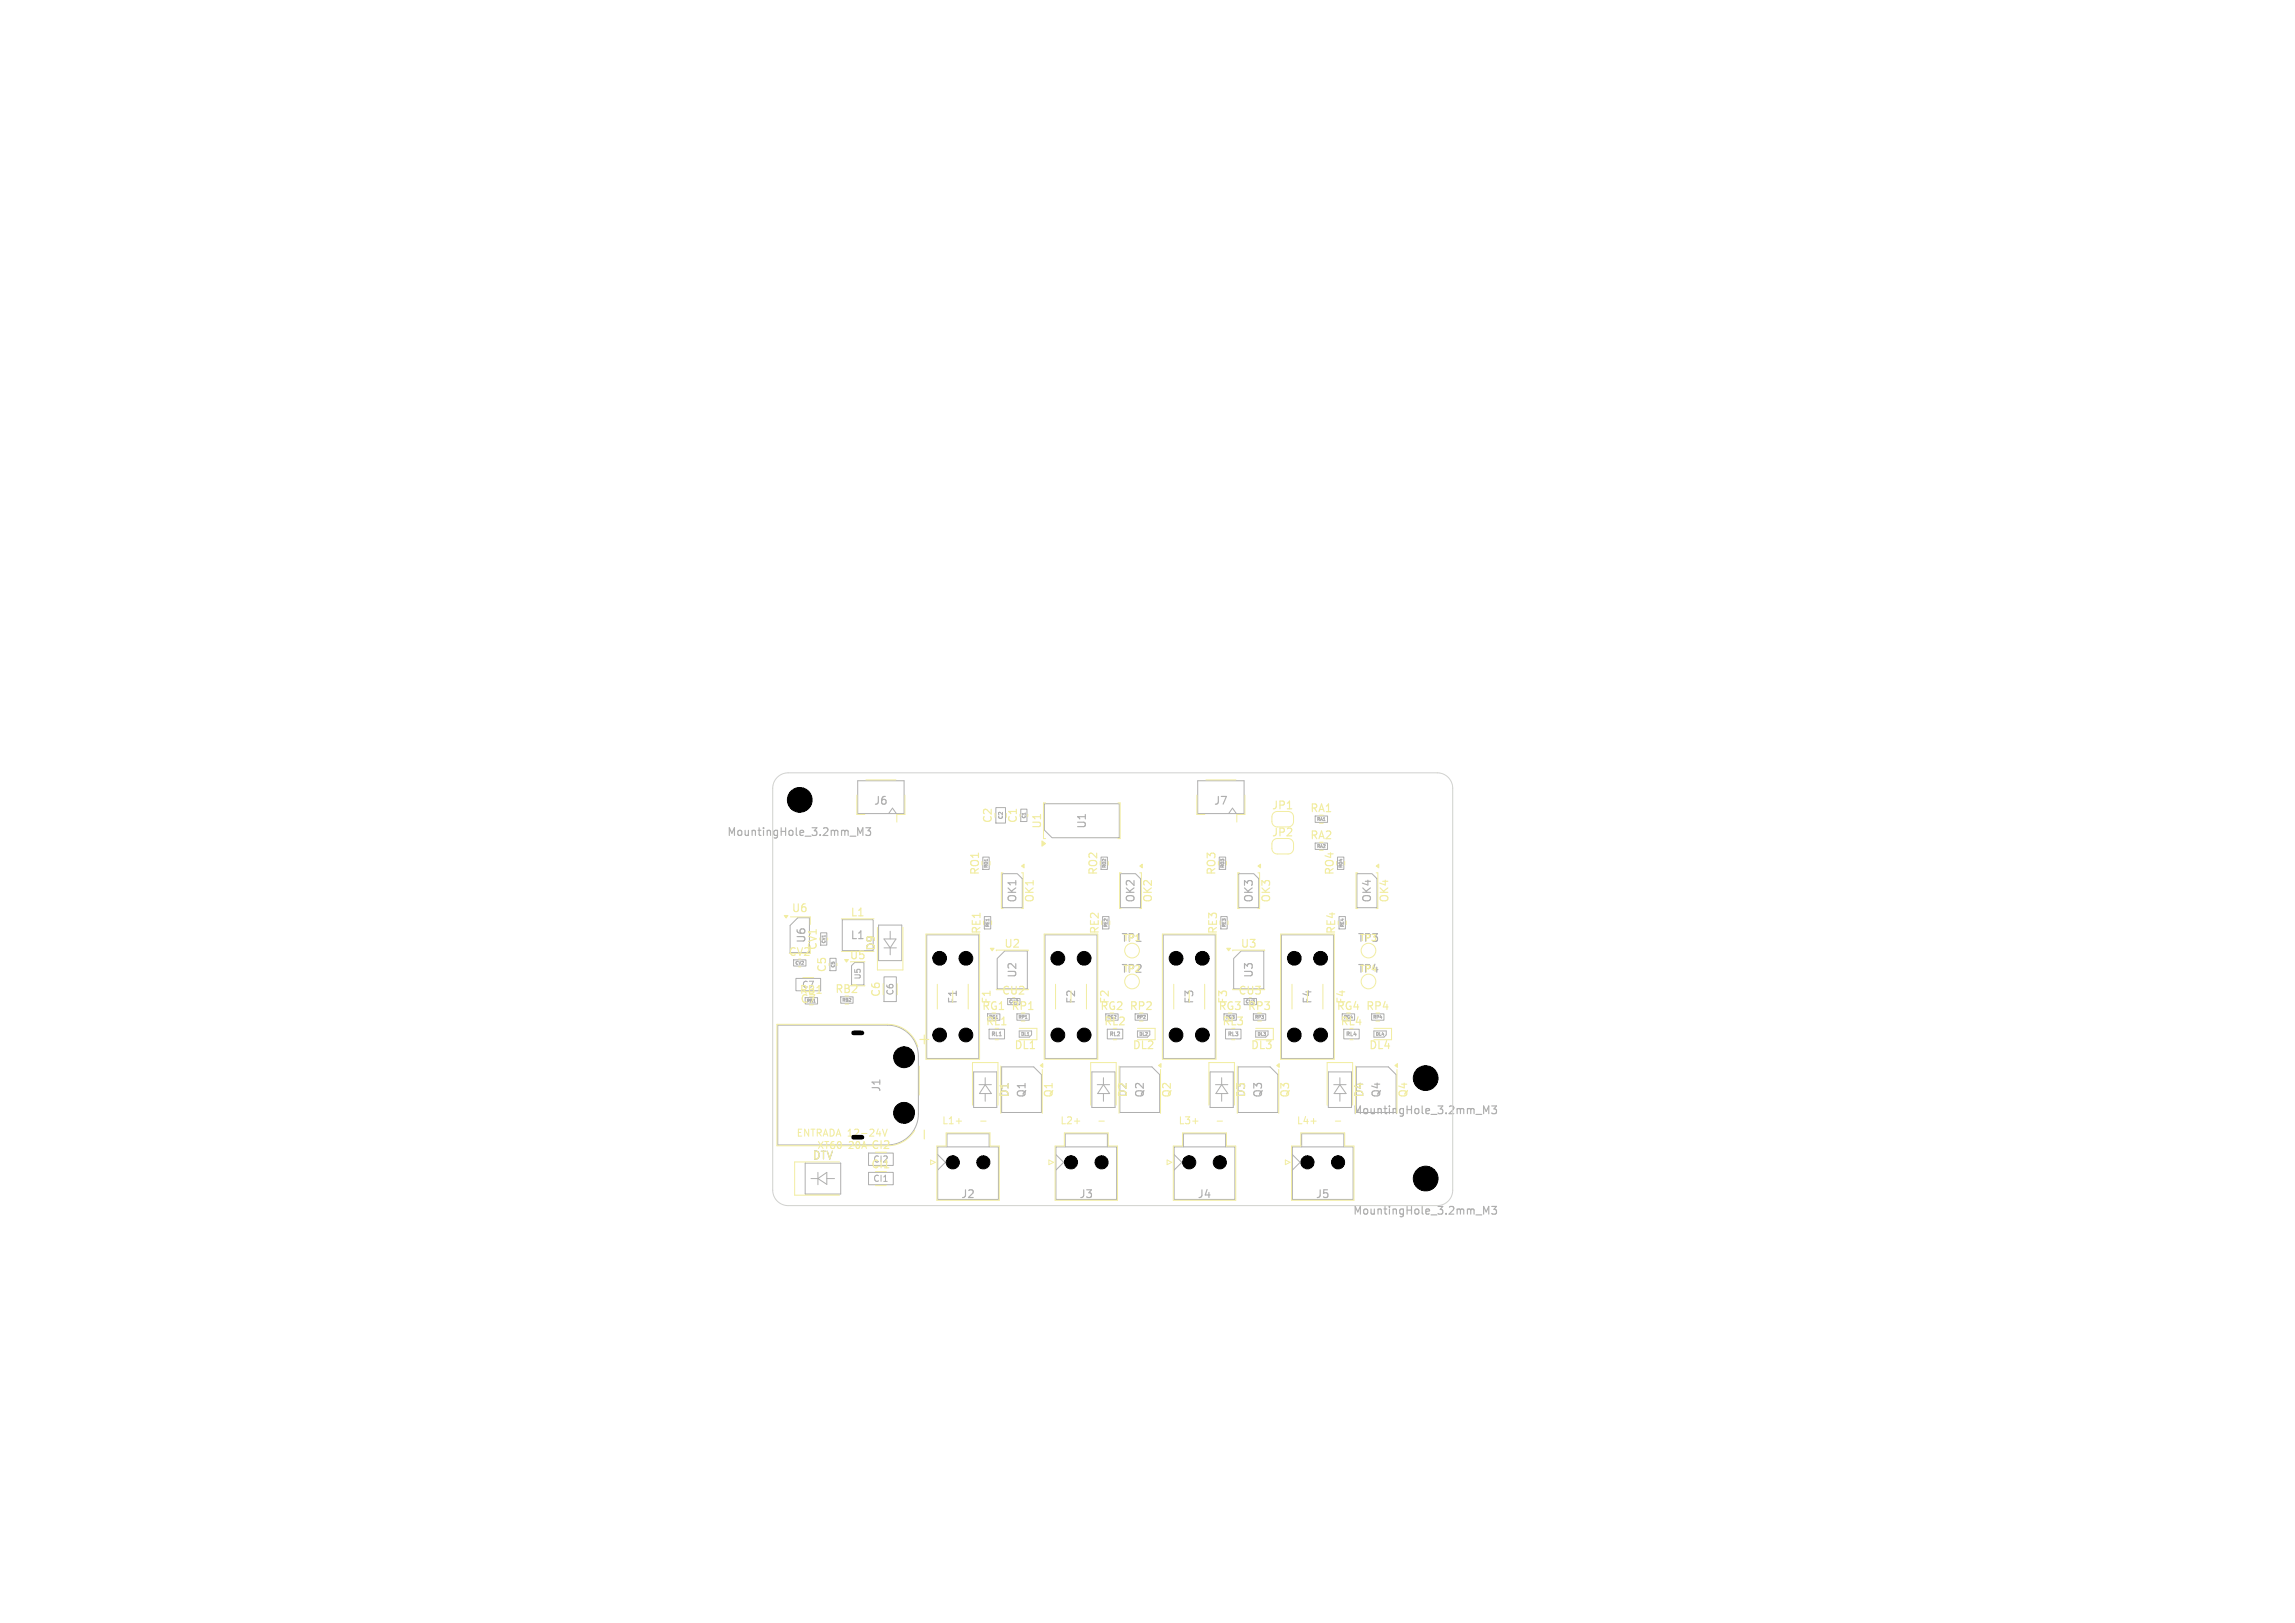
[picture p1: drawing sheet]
<svg xmlns="http://www.w3.org/2000/svg" width="297mm" height="210mm" viewBox="0 0 297 210" stroke-linecap="round" stroke-linejoin="round" font-family="sans-serif">
<defs><g id="words">
<text font-size="2.1" fill="#f2eda1" x="120.5" y="135.5" transform="rotate(-90 120.5 135.5)">+</text>
<g font-size="1.4" fill="#afafaf">
<text x="113" y="104.3">J6</text>
<text x="140.7" y="107.3" transform="rotate(-90 140.7 107.3)">U1</text>
<text x="157" y="104.3">J7</text>
<text x="94" y="108.4">MountingHole_3.2mm_M3</text>
<text x="131.7" y="116.9" transform="rotate(-90 131.7 116.9)">OK1</text>
<text x="147" y="116.9" transform="rotate(-90 147 116.9)">OK2</text>
<text x="162.3" y="116.9" transform="rotate(-90 162.3 116.9)">OK3</text>
<text x="177.6" y="116.9" transform="rotate(-90 177.6 116.9)">OK4</text>
<text x="110" y="121.7">L1</text>
<text x="131.7" y="126.6" transform="rotate(-90 131.7 126.6)">U2</text>
<text x="162.3" y="126.6" transform="rotate(-90 162.3 126.6)">U3</text>
<text x="114.1" y="141.4" transform="rotate(-90 114.1 141.4)">J1</text>
<text x="132.9" y="142.1" transform="rotate(-90 132.9 142.1)">Q1</text>
<text x="148.2" y="142.1" transform="rotate(-90 148.2 142.1)">Q2</text>
<text x="163.5" y="142.1" transform="rotate(-90 163.5 142.1)">Q3</text>
<text x="178.8" y="142.1" transform="rotate(-90 178.8 142.1)">Q4</text>
<text x="175" y="144.4">MountingHole_3.2mm_M3</text>
<text x="124.3" y="155.2">J2</text>
<text x="139.6" y="155.2">J3</text>
<text x="154.9" y="155.2">J4</text>
<text x="170.2" y="155.2">J5</text>
<text x="175" y="157.4">MountingHole_3.2mm_M3</text>
</g>
<g font-size="1.4" fill="#f2eda1">
<text x="128.5" y="106.6" transform="rotate(-90 128.5 106.6)">C2</text>
<text x="131.8" y="106.6" transform="rotate(-90 131.8 106.6)">C1</text>
<text x="134.9" y="107.3" transform="rotate(-90 134.9 107.3)">U1</text>
<text x="164.5" y="104.9">JP1</text>
<text x="169.5" y="105.3">RA1</text>
<text x="126.9" y="113.3" transform="rotate(-90 126.9 113.3)">RO1</text>
<text x="142.2" y="113.3" transform="rotate(-90 142.2 113.3)">RO2</text>
<text x="157.5" y="113.3" transform="rotate(-90 157.5 113.3)">RO3</text>
<text x="164.5" y="108.4">JP2</text>
<text x="169.5" y="108.8">RA2</text>
<text x="172.8" y="113.3" transform="rotate(-90 172.8 113.3)">RO4</text>
<text x="102.4" y="118.2">U6</text>
<text x="110" y="118.8">L1</text>
<text x="134" y="116.9" transform="rotate(-90 134 116.9)">OK1</text>
<text x="149.3" y="116.9" transform="rotate(-90 149.3 116.9)">OK2</text>
<text x="164.6" y="116.9" transform="rotate(-90 164.6 116.9)">OK3</text>
<text x="179.9" y="116.9" transform="rotate(-90 179.9 116.9)">OK4</text>
<text x="102" y="123.9">CV2</text>
<text x="104.4" y="122.1" transform="rotate(-90 104.4 122.1)">U6</text>
<text x="105.9" y="123" transform="rotate(-90 105.9 123)">CV1</text>
<text x="107.1" y="125.9" transform="rotate(-90 107.1 125.9)">C5</text>
<text x="109.9" y="124.3">U5</text>
<text x="113.4" y="123.1" transform="rotate(-90 113.4 123.1)">D9</text>
<text x="127.1" y="121" transform="rotate(-90 127.1 121)">RE1</text>
<text x="129.9" y="122.8">U2</text>
<text x="142.4" y="121" transform="rotate(-90 142.4 121)">RE2</text>
<text x="145" y="122.1">TP1</text>
<text x="157.7" y="121" transform="rotate(-90 157.7 121)">RE3</text>
<text x="160.5" y="122.8">U3</text>
<text x="173" y="121" transform="rotate(-90 173 121)">RE4</text>
<text x="175.6" y="122.1">TP3</text>
<text x="103.4" y="128.8">RB1</text>
<text x="103.5" y="130">C7</text>
<text x="108" y="128.7">RB2</text>
<text x="114.1" y="129.1" transform="rotate(-90 114.1 129.1)">C6</text>
<text x="124" y="130" transform="rotate(-90 124 130)">F1</text>
<text x="127" y="130.9">RG1 RP1</text>
<text x="128.4" y="130" transform="rotate(-90 128.4 130)">F1</text>
<text x="129.6" y="128.9">CU2</text>
<text x="139.3" y="130" transform="rotate(-90 139.3 130)">F2</text>
<text x="142.3" y="130.9">RG2 RP2</text>
<text x="143.7" y="130" transform="rotate(-90 143.7 130)">F2</text>
<text x="145" y="126.1">TP2</text>
<text x="154.6" y="130" transform="rotate(-90 154.6 130)">F3</text>
<text x="157.6" y="130.9">RG3 RP3</text>
<text x="159" y="130" transform="rotate(-90 159 130)">F3</text>
<text x="160.2" y="128.9">CU3</text>
<text x="169.9" y="130" transform="rotate(-90 169.9 130)">F4</text>
<text x="172.9" y="130.9">RG4 RP4</text>
<text x="174.3" y="130" transform="rotate(-90 174.3 130)">F4</text>
<text x="175.6" y="126.1">TP4</text>
<text x="127.5" y="132.9">RL1</text>
<text x="131.2" y="136">DL1</text>
<text x="142.8" y="132.9">RL2</text>
<text x="146.5" y="136">DL2</text>
<text x="158.1" y="132.9">RL3</text>
<text x="161.8" y="136">DL3</text>
<text x="173.4" y="132.9">RL4</text>
<text x="177.1" y="136">DL4</text>
<text x="130.7" y="142.1" transform="rotate(-90 130.7 142.1)">D1</text>
<text x="136.4" y="142.1" transform="rotate(-90 136.4 142.1)">Q1</text>
<text x="146" y="142.1" transform="rotate(-90 146 142.1)">D2</text>
<text x="151.7" y="142.1" transform="rotate(-90 151.7 142.1)">Q2</text>
<text x="161.3" y="142.1" transform="rotate(-90 161.3 142.1)">D3</text>
<text x="167" y="142.1" transform="rotate(-90 167 142.1)">Q3</text>
<text x="176.6" y="142.1" transform="rotate(-90 176.6 142.1)">D4</text>
<text x="182.3" y="142.1" transform="rotate(-90 182.3 142.1)">Q4</text>
<text x="105.1" y="150.2">DTV</text>
<text x="112.7" y="151.4">CI1</text>
</g>
<text font-size="1.3" x="103" y="147.3">ENTRADA 12-24V</text>
<g font-size="1.3" fill="#f2eda1">
<text x="105.7" y="148.9">XT60</text>
<text x="109.8" y="148.9">20A CI2</text>
<text x="121.8" y="145.7">L1+</text>
<text x="137.1" y="145.7">L2+</text>
<text x="152.4" y="145.7">L3+</text>
<text x="167.7" y="145.7">L4+</text>
</g>
<g font-size="1.1" fill="#f2eda1">
<text x="103.7" y="128">C7</text>
<text x="115.8" y="128.9" transform="rotate(-90 115.8 128.9)">C6</text>
<text x="112.9" y="150.6">CI2</text>
<text x="112.9" y="153.1">CI1</text>
</g>
<text font-size="1" fill="#afafaf" x="111.5" y="126.8" transform="rotate(-90 111.5 126.8)">U5</text>
<g font-size=".7" fill="#afafaf">
<text x="129.9" y="106.1" transform="rotate(-90 129.9 106.1)">C2</text>
<text x="128.2" y="134.2">RL1</text>
<text x="143.5" y="134.2">RL2</text>
<text x="158.8" y="134.2">RL3</text>
<text x="174.1" y="134.2">RL4</text>
</g>
<g font-size=".6" fill="#afafaf">
<text x="132.8" y="105.9" transform="rotate(-90 132.8 105.9)">C1</text>
<text x="170.4" y="106.3">RA1</text>
<text x="127.9" y="112.4" transform="rotate(-90 127.9 112.4)">RO1</text>
<text x="143.2" y="112.4" transform="rotate(-90 143.2 112.4)">RO2</text>
<text x="158.5" y="112.4" transform="rotate(-90 158.5 112.4)">RO3</text>
<text x="170.4" y="109.8">RA2</text>
<text x="173.8" y="112.4" transform="rotate(-90 173.8 112.4)">RO4</text>
<text x="102.9" y="124.9">CV2</text>
<text x="106.9" y="122.1" transform="rotate(-90 106.9 122.1)">CV1</text>
<text x="108.1" y="125.2" transform="rotate(-90 108.1 125.2)">C5</text>
<text x="128.1" y="120" transform="rotate(-90 128.1 120)">RE1</text>
<text x="143.4" y="120" transform="rotate(-90 143.4 120)">RE2</text>
<text x="158.7" y="120" transform="rotate(-90 158.7 120)">RE3</text>
<text x="174" y="120" transform="rotate(-90 174 120)">RE4</text>
<text x="109" y="129.7">RB2</text>
<text x="131.8" y="131.9">RP1</text>
<text x="147.1" y="131.9">RP2</text>
<text x="162.4" y="131.9">RP3</text>
<text x="177.7" y="131.9">RP4</text>
<text x="132.1" y="134.1">DL1</text>
<text x="147.4" y="134.1">DL2</text>
<text x="162.7" y="134.1">DL3</text>
<text x="178" y="134.1">DL4</text>
</g>
<g font-size=".6" fill="#f2eda1">
<text x="104.4" y="129.8">RB1</text>
<text x="128" y="131.9">RG1</text>
<text x="130.5" y="129.9">CU2</text>
<text x="143.3" y="131.9">RG2</text>
<text x="158.6" y="131.9">RG3</text>
<text x="161.2" y="129.9">CU3</text>
<text x="173.9" y="131.9">RG4</text>
</g>
</g></defs>
<g fill="none" stroke="#afafaf" stroke-width=".15">
<path d="M102.7 103v1M102.7 103.4h.6M103.3 103v1M103.7 104h.6M103.7 103.2l.3-.2v1M111 108.1v-1l.3 .7 .4-.7v1M112 107.1h.7l-.4 .4 .3 .1v.4l-.1 .1-.5-.1M183.7 139v1M183.7 139.4h.6M184.3 139v1M184.7 139.1l.4-.1 .2 .1v.1l-.6 .8h.6M183.7 152v1"/>
<path d="M183.7 152.4h.6M184.3 152v1M184.7 152h.6l-.3 .3 .3 .1v.5l-.2 .1-.4-.1M192 144.1v-1l.3 .7 .4-.7v1M192 157.1v-1l.3 .7 .4-.7v1M193 143.1h.7l-.4 .4 .3 .1v.4l-.1 .1-.5-.1M193 156.1h.7l-.4 .4 .3 .1v.4l-.1 .1-.5-.1"/>
</g>
<g fill="none" stroke="#afafaf" stroke-width=".13">
<path d="M102.3 119.8l.9-1h1.5v4.5h-2.4zM109 119h4v4h-4zM111 101h6v4.3h-6zM113.7 119.7h3v4.6h-3zM115 105.3l.5-.7 .5 .7M127.2 110.9h.8v1.6h-.8zM127.4 118.6h.8v1.6h-.8zM128.9 104.5h1.2v2h-1.2zM129.7 113.1h1.9l.7 .6v3.8h-2.6zM132.1 104.7h.8v1.6h-.8zM135.1 104h9.7v4.4h-8.6l-1.1-1zM142.5 110.9h.8v1.6h-.8z"/>
<path d="M142.7 118.6h.8v1.6h-.8zM145 113.1h2l.6 .6v3.8h-2.6zM155 101h6v4.3h-6zM157.8 110.9h.8v1.6h-.8zM158 118.6h.8v1.6h-.8zM159 105.3l.5-.7 .5 .7M160.3 113.1h1.9l.7 .6v3.8h-2.6zM170.2 105.6h1.6v.8h-1.6zM170.2 109.1h1.6v.8h-1.6zM173.1 110.9h.8v1.6h-.8zM173.3 118.6h.8v1.6h-.8zM175.6 113.1h2l.6 .6v3.8h-2.6z"/>
<path d="M100.6 132.7l14.2-.1a4 4 0 0 1 4 4v7.6a4 4 0 0 1-4 4h-14.2zM102.7 124.2h1.6v.8h-1.6zM103 126.6h3.2v1.6h-3.2zM104.2 129.1h1.6v.8h-1.6zM106.2 120.7h.8v1.6h-.8zM107.4 124h.8v1.6h-.8zM108.8 129h1.6v.8h-1.6zM110.2 125l.4-.4h1.2v2.9h-1.6zM114.4 126.4h1.6v3.2h-1.6zM114.4 122.6h1.6M114.4 121.5h1.6l-.8 1.1zM115.2 120.5v1"/>
<path d="M115.2 122.6v1M119.9 121h6.8v16h-6.8zM126 138.7h3v4.6h-3zM127.5 139.4v1M127.8 131.2h1.6v.8h-1.6zM128 133.2h2v1.2h-2zM129 124l1-.9h2.9v4.9h-3.9zM129.6 138.1h4.2l1 1v4.9h-5.2zM130.4 129.2h1.6v.8h-1.6zM131.6 131.2h1.6v.8h-1.6zM131.9 133.4h1.6v.5l-.3 .3h-1.3zM135.2 121h6.8v16h-6.8z"/>
<path d="M141.3 138.7h3v4.6h-3zM142.8 139.4v1M143.1 131.2h1.6v.8h-1.6zM143.3 133.2h2v1.2h-2zM144.9 138.1h4.2l1 1v4.9h-5.2zM146.9 131.2h1.6v.8h-1.6zM147.2 133.4h1.6v.5l-.3 .3h-1.3zM150.5 121h6.8v16h-6.8zM156.6 138.7h3v4.6h-3zM158.1 139.4v1M158.4 131.2h1.6v.8h-1.6zM158.6 133.2h2v1.2h-2z"/>
<path d="M159.7 124l.9-.9h3v4.9h-3.9zM160.2 138.1h4.2l1 1v4.9h-5.2zM161 129.2h1.6v.8h-1.6zM162.2 131.2h1.6v.8h-1.6zM162.5 133.4h1.6v.5l-.3 .3h-1.3zM165.8 121h6.8v16h-6.8zM171.9 138.7h3v4.6h-3zM173.4 139.4v1M173.7 131.2h1.6v.8h-1.6zM173.9 133.2h2v1.2h-2zM175.5 138.1h4.2l1 1v4.9h-5.2zM177.5 131.2h1.6v.8h-1.6z"/>
<path d="M177.8 133.4h1.6v.5l-.3 .3h-1.3zM104.2 150.5h4.6v4h-4.6zM104.9 152.5h1M105.9 151.7v1.6M105.9 152.5l1.1-.8v1.6zM107 152.5h1M112.4 149.2h3.2v1.6h-3.2zM112.4 151.7h3.2v1.6h-3.2zM121.3 148.4h7.9v6.8h-7.9zM121.3 149.4l1.1 1-1.1 1M122.5 148.4v-1.7h5.5v1.7M126.7 140.4h1.6"/>
<path d="M127.5 140.4l.8 1.1h-1.6zM127.5 141.5v1M136.6 148.4h7.9v6.8h-7.9zM136.6 149.4l1 1-1 1M137.8 148.4v-1.7h5.5v1.7M142 140.4h1.6M142.8 140.4l.8 1.1h-1.6zM142.8 141.5v1M152 148.4h7.8v6.8h-7.8zM152 149.4l.9 1-.9 1M153.2 148.4v-1.7h5.4v1.7M157.3 140.4h1.6"/>
<path d="M158.1 140.4l.8 1.1h-1.6zM158.1 141.5v1M167.2 148.4h7.9v6.8h-7.9zM167.2 149.4l1 1-1 1M168.4 148.4v-1.7h5.5v1.7M172.6 140.4h1.6M173.4 140.4l.8 1.1h-1.6zM173.4 141.5v1"/>
</g>
<g fill="none" stroke="#f2eda1" stroke-width=".13">
<path d="M102.3 118.6h2.6v1M108.9 118.9h4.2M110.9 102.9v2.5h1M112.1 100.9h3.8M117.1 102.9v2.5h-1v1M128.1 111.5v.4M128.3 119.2v.4M129.8 112.9h-.2v4.7h.2M130.2 105.2v.6M132.2 112.9h.2v4.7h-.2M133 105.4v.2M135.3 103.9h-.3v4.6h.3"/>
<path d="M143.4 111.5v.4M143.6 119.2v.4M144.7 103.9h.3v4.6h-.3M145.1 112.9h-.2v4.7h.2M147.5 112.9h.2v4.7h-.2M154.9 102.9v2.5h1M156.1 100.9h3.8M158.7 111.5v.4M158.9 119.2v.4M160.4 112.9h-.2v4.7h.2M161.1 102.9v2.5h-1v1M162.8 112.9h.2v4.7h-.2"/>
<path d="M165.3 108.5a.7 .7 0 0 0-.7 .7v.6a.7 .7 0 0 0 .7 .7h1.4a.7 .7 0 0 0 .7-.7v-.6a.7 .7 0 0 0-.7-.7M165.3 105a.7 .7 0 0 0-.7 .7v.6a.7 .7 0 0 0 .7 .7M166.7 105a.7 .7 0 0 1 .7 .7v.6a.7 .7 0 0 1-.7 .7M170.8 106.5h.4M170.8 110h.4M174 111.5v.4M174.2 119.2v.4M175.7 112.9h-.2v4.7h.2M178.1 112.9h.2v4.7h-.2M102.1 123.4h2.8M103.4 125.1h.2M103.9 126.5h1.4"/>
<path d="M107.1 121.4v.2M108.3 124.7v.2M108.9 123.1h4.2M109.4 129.9h.4M111.9 127.5l-1.8 .1M113.5 120v5.5h3.3v-5.5M118.8 135.4a4.1 4.1 0 0 0-4-2.9h-14.3v15.8h14.3a4.1 4.1 0 0 0 3.6-2M119 138v3.7M119.8 120.9h7v16.2h-7zM121.3 127.4v3.2M125.3 127.4v3.2M128.8 134.5h.4"/>
<path d="M128.9 123v-.1h4.2v.1M128.9 128v.1h4.2v-.1M129.5 137.9v6.2M131.9 133.1h2.3v1.4h-2.3M132.2 132.1h.4M134.9 138.4v5.7M135.1 120.9h7v16.2h-7zM136.6 127.4v3.2M140.6 127.4v3.2M144.1 134.5h.4M144.8 137.9v6.2M147.2 133.1h2.3v1.4h-2.3"/>
<path d="M147.5 132.1h.4M150.2 138.4v5.7M150.4 120.9h7v16.2h-7zM151.9 127.4v3.2M155.9 127.4v3.2M159.4 134.5h.4M159.5 123v-.1h4.2v.1M159.5 128v.1h4.2v-.1M160.1 137.9v6.2M162.5 133.1h2.3v1.4h-2.3M162.8 132.1h.4M165.5 138.4v5.7"/>
<path d="M165.7 120.9h7v16.2h-7zM167.2 127.4v3.2M171.2 127.4v3.2M174.7 134.5h.4M175.4 137.9v6.2M177.8 133.1h2.3v1.4h-2.3M178.1 132.1h.4M180.8 138.4v5.7M108.6 150.4h-5.8v4.3h5.8M114.2 146.1l.3 .9 .3-.9M120.4 150.1l.6 .3-.6 .3zM122.4 146.6h5.7v1.7h1.2v7h-8.1v-7h1.2z"/>
<path d="M123.7 145.1h.7M125.8 143v-5.5h3.3v5.5M126.9 145.1h.7M135.7 150.1l.6 .3-.6 .3zM137.7 146.6h5.7v1.7h1.2v7h-8.1v-7h1.2zM139 145.1h.7M141.2 143v-5.5h3.2v5.5M142.2 145.1h.7M151 150.1l.6 .3-.6 .3zM153 146.6h5.7v1.7h1.2v7h-8.1v-7h1.2zM154.3 145.1h.7M156.4 143v-5.5h3.3v5.5"/>
<path d="M157.5 145.1h.7M166.3 150.1l.6 .3-.6 .3zM168.3 146.6h5.7v1.7h1.2v7h-8.1v-7h1.2zM169.6 145.1h.7M171.7 143v-5.5h3.3v5.5M172.8 145.1h.7"/>
<circle cx="146.5" cy="127" r=".95"/>
<circle cx="146.5" cy="123" r=".95"/>
<circle cx="177.1" cy="127" r=".95"/>
<circle cx="177.1" cy="123" r=".95"/>
</g>
<path d="M166.6 104.7h.6M119.6 146.2v1.2" fill="none" stroke="#f2eda1" stroke-width=".15"/>
<g fill="#f2eda1" stroke="#f2eda1" stroke-width=".13">
<path d="M149.9 137.9l.4-.3v.5z"/>
<path d="M162.8 112.1l.3-.3v.5z"/>
<path d="M101.5 118.5h.5l-.3 .3z"/>
<path d="M180.5 137.9l.4-.3v.5z"/>
<path d="M134.6 137.9l.4-.3v.5z"/>
<path d="M109.3 124.2h.5l-.3 .3z"/>
<path d="M128.2 122.7h.4l-.2 .3z"/>
<path d="M178.1 112.1l.3-.3v.5z"/>
<path d="M158.8 122.7h.4l-.2 .3z"/>
<path d="M147.5 112.1l.3-.3v.5z"/>
<path d="M165.2 137.9l.4-.3v.5z"/>
<path d="M134.8 108.8l.5 .4-.5 .3z"/>
<path d="M132.2 112.1l.3-.3v.5z"/>
</g>
<path d="M100.6 100.6a2 2 0 0 1 1.4-.6h84a2 2 0 0 1 2 2v52a2 2 0 0 1-2 2h-84a2 2 0 0 1-2-2v-52a2 2 0 0 1 .6-1.4z" fill="none" stroke="#d0d2cd" stroke-width=".13"/>
<g fill="#000" stroke="#000" stroke-width=".13">
<circle cx="103.5" cy="103.5" r="1.6"/>
<circle cx="117" cy="136.8" r="1.35"/>
<circle cx="121.6" cy="124" r=".89"/>
<circle cx="121.6" cy="133.9" r=".89"/>
<circle cx="125" cy="124" r=".89"/>
<circle cx="125" cy="133.9" r=".89"/>
<circle cx="136.9" cy="124" r=".89"/>
<circle cx="136.9" cy="133.9" r=".89"/>
<circle cx="140.3" cy="124" r=".89"/>
<circle cx="140.3" cy="133.9" r=".89"/>
<circle cx="152.2" cy="124" r=".89"/>
<circle cx="152.2" cy="133.9" r=".89"/>
<circle cx="155.6" cy="124" r=".89"/>
<circle cx="155.6" cy="133.9" r=".89"/>
<circle cx="167.5" cy="124" r=".89"/>
<circle cx="167.5" cy="133.9" r=".89"/>
<circle cx="170.9" cy="124" r=".89"/>
<circle cx="170.9" cy="133.9" r=".89"/>
<circle cx="184.5" cy="139.5" r="1.6"/>
<circle cx="117" cy="144" r="1.35"/>
<circle cx="123.3" cy="150.4" r=".85"/>
<circle cx="127.3" cy="150.4" r=".85"/>
<circle cx="138.6" cy="150.4" r=".85"/>
<circle cx="142.6" cy="150.4" r=".85"/>
<circle cx="153.9" cy="150.4" r=".85"/>
<circle cx="157.9" cy="150.4" r=".85"/>
<circle cx="169.2" cy="150.4" r=".85"/>
<circle cx="173.2" cy="150.4" r=".85"/>
<circle cx="184.5" cy="152.5" r="1.6"/>
</g>
<path d="M110.5 133.7h1.1" fill="none" stroke="#000" stroke-width=".6"/>
<use href="#words"/>
</svg>
